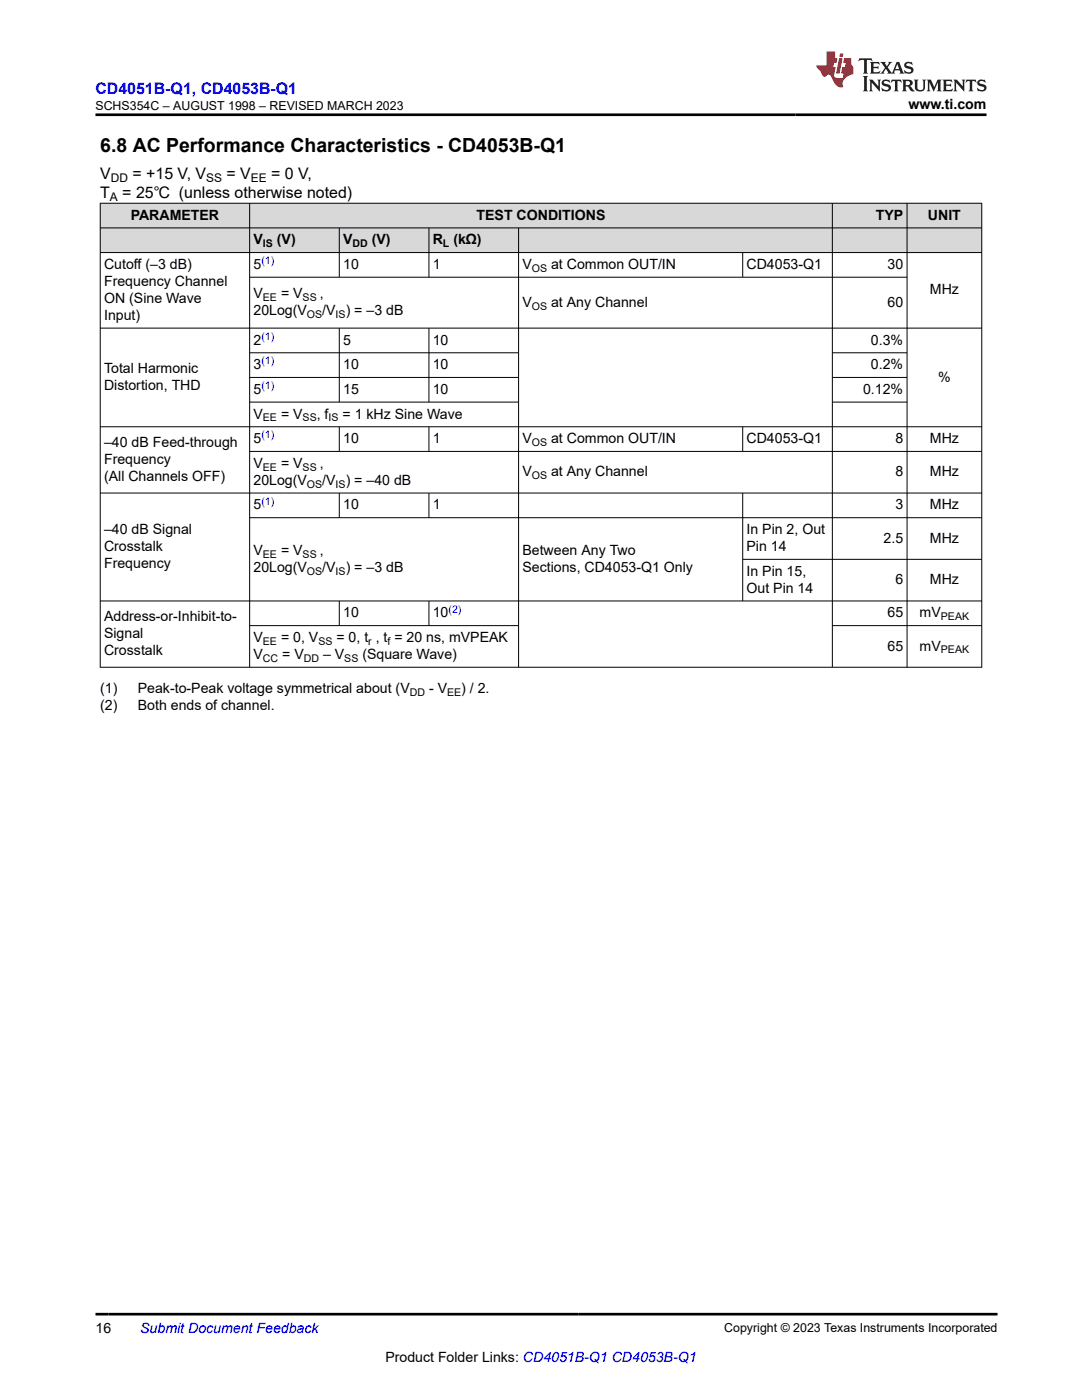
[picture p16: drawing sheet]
<svg xmlns="http://www.w3.org/2000/svg" width="216mm" height="279mm" viewBox="0 0 216 279" stroke-linecap="round" stroke-linejoin="round" font-family="sans-serif">
<defs><g id="words">
<text font-size="3.9" x="20" y="30.3">6.8 AC Performance Characteristics - CD4053B-Q1</text>
<text font-size="3.2" fill="#00f" x="19" y="18.7">CD4051B-Q1, CD4053B-Q1</text>
<g font-size="3.2">
<text x="20" y="35.7">V</text>
<text x="26.4" y="35.7">= +15 V, V</text>
<text x="45.2" y="35.7">= V</text>
<text x="54.1" y="35.7">= 0 V,</text>
<text x="20" y="39.5">T</text>
<text x="24.4" y="39.5">= 25℃ (unless otherwise noted)</text>
</g>
<g font-size="2.8">
<text x="181.3" y="21.8">www.ti.com</text>
<text x="26.1" y="43.8">PARAMETER</text>
<text x="95.1" y="43.8">TEST CONDITIONS</text>
<text x="174.7" y="43.8">TYP</text>
<text x="185.2" y="43.8">UNIT</text>
<text x="20.8" y="53.7">Cutoff (–3 dB)</text>
<text x="50.6" y="48.8">V</text>
<text x="50.6" y="53.7">5</text>
<text x="55.2" y="48.8">(V)</text>
<text x="68.5" y="48.8">V</text>
<text x="68.5" y="53.7">10</text>
<text x="74.2" y="48.8">(V)</text>
<text x="86.4" y="48.8">R</text>
<text x="86.4" y="53.7">1</text>
<text x="90.5" y="48.8">(kΩ)</text>
<text x="104.2" y="53.7">V</text>
<text x="110" y="53.7">at Common OUT/IN</text>
<text x="149" y="53.7">CD4053-Q1</text>
<text x="177.1" y="53.7">30</text>
<text x="20.8" y="57.1">Frequency Channel</text>
<text x="50.6" y="59.5">V</text>
<text x="56.1" y="59.5">= V</text>
<text x="63.8" y="59.5">,</text>
<text x="185.5" y="58.8">MHz</text>
<text x="20.8" y="60.5">ON (Sine Wave</text>
<text x="20.8" y="63.8">Input)</text>
<text x="50.6" y="62.9">20Log(V</text>
<text x="64.3" y="62.9">/V</text>
<text x="69" y="62.9">) = –3 dB</text>
<text x="104.2" y="61.2">V</text>
<text x="110" y="61.2">at Any Channel</text>
<text x="177.1" y="61.2">60</text>
<text x="50.6" y="68.8">2</text>
<text x="68.5" y="68.8">5</text>
<text x="86.4" y="68.8">10</text>
<text x="173.8" y="68.8">0.3%</text>
<text x="20.8" y="74.4">Total Harmonic</text>
<text x="20.8" y="77.8">Distortion, THD</text>
<text x="50.6" y="73.7">3</text>
<text x="68.5" y="73.7">10</text>
<text x="86.4" y="73.7">10</text>
<text x="173.8" y="73.7">0.2%</text>
<text x="187.2" y="76.1">%</text>
<text x="50.6" y="78.6">5</text>
<text x="50.6" y="83.5">V</text>
<text x="56.1" y="83.5">= V</text>
<text x="63.2" y="83.5">, f</text>
<text x="68.3" y="83.5">= 1 kHz Sine Wave</text>
<text x="68.5" y="78.6">15</text>
<text x="86.4" y="78.6">10</text>
<text x="172.2" y="78.6">0.12%</text>
<text x="20.8" y="89.2">–40 dB Feed-through</text>
<text x="50.6" y="88.4">5</text>
<text x="68.5" y="88.4">10</text>
<text x="86.4" y="88.4">1</text>
<text x="104.2" y="88.4">V</text>
<text x="110" y="88.4">at Common OUT/IN</text>
<text x="149" y="88.4">CD4053-Q1</text>
<text x="178.7" y="88.4">8</text>
<text x="185.5" y="88.4">MHz</text>
<text x="20.8" y="92.6">Frequency</text>
<text x="20.8" y="96">(All Channels OFF)</text>
<text x="50.6" y="93.4">V</text>
<text x="56.1" y="93.4">= V</text>
<text x="63.8" y="93.4">,</text>
<text x="104.2" y="95.1">V</text>
<text x="110" y="95.1">at Any Channel</text>
<text x="178.7" y="95.1">8</text>
<text x="185.5" y="95.1">MHz</text>
<text x="50.6" y="96.8">20Log(V</text>
<text x="50.6" y="101.7">5</text>
<text x="64.3" y="96.8">/V</text>
<text x="68.5" y="101.7">10</text>
<text x="69" y="96.8">) = –40 dB</text>
<text x="86.4" y="101.7">1</text>
<text x="178.7" y="101.7">3</text>
<text x="185.5" y="101.7">MHz</text>
<text x="20.8" y="106.6">–40 dB Signal</text>
<text x="149" y="106.6">In Pin 2, Out</text>
<text x="20.8" y="110">Crosstalk</text>
<text x="20.8" y="113.4">Frequency</text>
<text x="50.6" y="110.7">V</text>
<text x="56.1" y="110.7">= V</text>
<text x="63.8" y="110.7">,</text>
<text x="104.2" y="110.7">Between Any Two</text>
<text x="149" y="110">Pin 14</text>
<text x="176.3" y="108.3">2.5</text>
<text x="185.5" y="108.3">MHz</text>
<text x="50.6" y="114.1">20Log(V</text>
<text x="64.3" y="114.1">/V</text>
<text x="69" y="114.1">) = –3 dB</text>
<text x="104.2" y="114.1">Sections, CD4053-Q1 Only</text>
<text x="149" y="114.9">In Pin 15,</text>
<text x="149" y="118.3">Out Pin 14</text>
<text x="178.7" y="116.6">6</text>
<text x="185.5" y="116.6">MHz</text>
<text x="20.8" y="124">Address-or-Inhibit-to-</text>
<text x="68.5" y="123.2">10</text>
<text x="86.4" y="123.2">10</text>
<text x="177.1" y="123.2">65</text>
<text x="183.5" y="123.2">mV</text>
<text x="20.8" y="127.4">Signal</text>
<text x="20.8" y="130.8">Crosstalk</text>
<text x="50.6" y="128.1">V</text>
<text x="50.6" y="131.5">V</text>
<text x="56.1" y="128.1">= 0, V</text>
<text x="56.3" y="131.5">= V</text>
<text x="64.5" y="131.5">– V</text>
<text x="67.1" y="128.1">= 0, t , t = 20 ns, mVPEAK</text>
<text x="72.3" y="131.5">(Square Wave)</text>
<text x="177.1" y="129.8">65</text>
<text x="183.5" y="129.8">mV</text>
<text x="20" y="138.3">(1)</text>
<text x="20" y="141.7">(2)</text>
<text x="27.5" y="138.3">Peak-to-Peak voltage symmetrical about (V</text>
<text x="27.5" y="141.7">Both ends of channel.</text>
<text x="85.6" y="138.3">- V</text>
<text x="92" y="138.3">) / 2.</text>
<text x="19" y="266.1">16</text>
<text x="76.9" y="271.7">Product Folder Links: CD4051B-Q1 CD4053B-Q1</text>
</g>
<text font-size="2.8" fill="#00f" x="28" y="266.1">Submit Document Feedback</text>
<g font-size="2.5">
<text x="19.1" y="21.9">SCHS354C – AUGUST 1998 – REVISED MARCH 2023</text>
<text x="144.5" y="265.8">Copyright © 2023 Texas Instruments Incorporated</text>
</g>
<g font-size="2.4">
<text x="21.9" y="40.1">A</text>
<text x="22.1" y="36.3">DD</text>
<text x="41.2" y="36.3">SS</text>
<text x="50.1" y="36.3">EE</text>
</g>
<g font-size="2.1" fill="#00f">
<text x="52.2" y="52.7">(1)</text>
<text x="52.2" y="67.8">(1)</text>
<text x="52.2" y="72.7">(1)</text>
<text x="52.2" y="77.7">(1)</text>
<text x="52.2" y="87.5">(1)</text>
<text x="52.2" y="100.7">(1)</text>
<text x="89.5" y="122.3">(2)</text>
</g>
<g font-size="2.1">
<text x="52.5" y="49.3">IS</text>
<text x="70.4" y="49.3">DD</text>
<text x="88.4" y="49.3">L</text>
<text x="106.1" y="54.2">OS</text>
<text x="52.5" y="60.1">EE</text>
<text x="60.4" y="60.1">SS</text>
<text x="61.3" y="63.5">OS</text>
<text x="67" y="63.5">IS</text>
<text x="106.1" y="61.8">OS</text>
<text x="52.5" y="84.1">EE</text>
<text x="60.4" y="84.1">SS</text>
<text x="65.6" y="84.1">IS</text>
<text x="106.1" y="89">OS</text>
<text x="52.5" y="93.9">EE</text>
<text x="60.4" y="93.9">SS</text>
<text x="106.1" y="95.6">OS</text>
<text x="61.3" y="97.3">OS</text>
<text x="67" y="97.3">IS</text>
<text x="52.5" y="111.3">EE</text>
<text x="60.4" y="111.3">SS</text>
<text x="61.3" y="114.7">OS</text>
<text x="67" y="114.7">IS</text>
<text x="187.7" y="123.8">PEAK</text>
<text x="52.5" y="128.7">EE</text>
<text x="63.5" y="128.7">SS</text>
<text x="73.5" y="128.7">r</text>
<text x="77.3" y="128.7">f</text>
<text x="187.7" y="130.4">PEAK</text>
<text x="52.5" y="132.1">CC</text>
<text x="60.6" y="132.1">DD</text>
<text x="68.7" y="132.1">SS</text>
<text x="81.8" y="138.9">DD</text>
<text x="89.2" y="138.9">EE</text>
</g>
</g></defs>
<g fill="#d8d8d8">
<path d="M20 40.6h175.9v4.9h-175.9z" fill-rule="evenodd"/>
<path d="M20 45.5h175.9v4.9h-175.9z" fill-rule="evenodd"/>
<path d="M20.1 40.6h29.7v4.8h-29.7z" fill-rule="evenodd"/>
<path d="M49.9 40.6h116.1v4.8h-116.1z" fill-rule="evenodd"/>
<path d="M166.1 40.6h14.8v4.8h-14.8z" fill-rule="evenodd"/>
<path d="M181.1 40.6h14.7v4.8h-14.7z" fill-rule="evenodd"/>
<path d="M20.1 45.5h29.7v4.8h-29.7z" fill-rule="evenodd"/>
<path d="M49.9 45.5h17.7v4.8h-17.7z" fill-rule="evenodd"/>
<path d="M67.8 45.5h17.7v4.8h-17.7z" fill-rule="evenodd"/>
<path d="M85.7 45.5h17.7v4.8h-17.7z" fill-rule="evenodd"/>
<path d="M103.5 45.5h62.5v4.8h-62.5z" fill-rule="evenodd"/>
<path d="M166.1 45.5h14.8v4.8h-14.8z" fill-rule="evenodd"/>
<path d="M181.1 45.5h14.7v4.8h-14.7z" fill-rule="evenodd"/>
</g>
<g fill="none" stroke="#000" stroke-width=".2">
<path d="M19.9 40.6h176.1M19.9 45.5h176.1M19.9 50.4h176.1M20 40.5v92.7M49.8 40.5v92.7M49.8 55.3h131.3M67.7 45.5v9.9M85.6 45.5v9.9M103.5 45.5v87.7M148.2 50.4v5M166.1 40.5v92.7M181 40.5v92.7"/>
<path d="M195.9 40.5v92.7M19.9 65.5h176.1M49.8 70.4h53.7M49.8 75.3h53.7M67.7 65.5v14.8M85.6 65.5v14.8M166.1 70.4h15M166.1 75.3h15M19.9 85.2h176.1M19.9 98.4h176.1M49.8 80.2h53.7M49.8 90.1h146.2"/>
<path d="M67.7 85.2v5M67.7 98.4v5M85.6 85.2v5M85.6 98.4v5M148.2 85.2v5M148.2 98.4v21.6M166.1 80.2h15M49.8 103.3h146.2M67.7 119.9v5M85.6 119.9v5M148.2 111.6h47.8M196 119.9h-176.1"/>
<path d="M49.8 124.9h53.7M166.1 124.9h29.9M196 133.2h-176.1"/>
</g>
<path d="M171.5 11.6l-.2 .6 .5-.2h.6v.1v2.2l-.2 .4h1l-.2-.4v-2.2v-.1h.5l.5 .2-.1-.6zM173.6 12.4l.2 .3v1.6l-.2 .4h1.9l.1-.6a1.08 1.08 0 0 1-1.3 .2v-.7h.6l.4 .2v-.7l-.4 .2h-.6v-.5l.2-.2a1 1 0 0 1 1 .3l-.1-.5zM175.7 12.4l.9 1.1-1 1.2h.9l-.2-.2 .5-.8 .4 .8-.2 .2h1.6l-.2-.2 .2-.5h.9l.1 .5-.1 .2h.9l-.2-.4-.8-1.9h-.5l-.9 2.1-.9-1.1 .9-1h-.8l.2 .2-.4 .6-.4-.6 .2-.2zM179 12.8l.4 1h-.7zM180.7 12.5a.65 .65 0 0 0-.2 .7 .65 .65 0 0 0 .6 .5l.6 .1 .1 .3a.79 .79 0 0 1-.7 .4 .79 .79 0 0 1-.7-.5l.1 .7 .2-.1a.93 .93 0 0 0 1.1 0 .93 .93 0 0 0 .4-.9 1.46 1.46 0 0 0-1.2-.6l-.1-.3a1.09 1.09 0 0 1 1.2 .2l-.2-.6-.1 .1-.5-.2zM172.2 15.2l.2 .4v2.2l-.2 .4h1l-.2-.4v-2.2l.2-.4zM173.4 15.9l.2 .4v1.5l-.2 .4h.8l-.3-.4 .1-1.3 1.6 1.8v-2l.2-.4h-.7l.1 .2 .1 1.1-1.2-1.3zM176.2 16a.65 .65 0 0 0-.2 .8 .65 .65 0 0 0 .6 .4l.6 .2 .1 .2a.79 .79 0 0 1-.7 .4 .79 .79 0 0 1-.7-.5l.1 .7 .2-.1a.93 .93 0 0 0 1.1 .1 .93 .93 0 0 0 .4-1 1.46 1.46 0 0 0-1.2-.5l-.1-.4a1.09 1.09 0 0 1 1.2 .2l-.1-.6-.2 .1-.5-.1zM177.9 15.9l-.1 .6a.63 .63 0 0 1 .8-.3v1.6l-.3 .4h1l-.2-.4v-1.6a.66 .66 0 0 1 .8 .3l-.1-.6zM180 15.9l.2 .4v1.5l-.2 .4h1l-.2-.2-.1-.7h.5l.1 .2a.79 .79 0 0 0 1.2 .6l-1-.9a.61 .61 0 0 0 .6-.6 .61 .61 0 0 0-.5-.7zM180.8 16.2h.1a.47 .47 0 0 1 .5 .1 .47 .47 0 0 1 .1 .5l-.1 .1-.7 .1zM182.3 15.9l.2 .2a2.27 2.27 0 0 0 .4 2 1.04 1.04 0 0 0 1.7-.7v-1.3l.2-.2h-.8l.2 .4v1.1a.6 .6 0 0 1-.6 .6 .6 .6 0 0 1-.6-.6v-1.1l.3-.4zM184.9 15.9l.2 .4v1.5l-.2 .4h.8l-.3-.4v-1.4l.9 1.9 .9-1.9v1.4l-.3 .4h1l-.2-.4v-1.5l.2-.4h-.8l-.7 1.5-.6-1.5zM188.1 15.9l.2 .4v1.5l-.2 .4h1.9l.1-.6a1.09 1.09 0 0 1-1.3 .2v-.7h.6l.4 .2v-.6l-.4 .2h-.6v-.6l.2-.1a1.01 1.01 0 0 1 1 .3l-.1-.6zM190.2 15.9l.3 .4v1.5l-.3 .4h.8l-.2-.4v-1.3l1.6 1.8v-2l.2-.4h-.7l.2 .2v1.1l-1.2-1.3zM192.8 15.9l-.1 .6a.63 .63 0 0 1 .8-.3v1.6l-.3 .4h1l-.2-.4v-1.6a.66 .66 0 0 1 .8 .3l-.1-.6zM195.2 16a.65 .65 0 0 0-.2 .8 .65 .65 0 0 0 .6 .4l.6 .2 .2 .2a.79 .79 0 0 1-.7 .4 .79 .79 0 0 1-.7-.5l.1 .7 .2-.1a.93 .93 0 0 0 1 .1 .93 .93 0 0 0 .5-1 1.46 1.46 0 0 0-1.3-.5v-.4a1.09 1.09 0 0 1 1.2 .2l-.2-.6-.2 .1-.5-.1z" fill="#231f20"/>
<path d="M164.9 10.3v2.7h-2l.1 .4 .8 1a.95 .95 0 0 0 1 .9 .59 .59 0 0 1 .5-.4 .59 .59 0 0 1 .5 .3l.4 .8a1.59 1.59 0 0 0 2.1 1.4 1.61 1.61 0 0 1 1-2.3l1-.3-.1-1.5a1.59 1.59 0 0 1-.3-1.7h-1.5l-.2 .9h.6l-.2 .9h-.5l-.2 .9v.3l.4 .1-.1 .9h-.7a.73 .73 0 0 1-1-.7l.3-1.5h-.5l.1-.9h.5l.2-.9h-.5v-1.3zM167.4 11.6l-.6 3.1h.7l.6-3.1zM167.6 10.7l-.1 .6h.7l.1-.6z" fill="#ed1c24"/>
<path d="M19 22.9h177.8M19 262.3h180" fill="none" stroke="#000" stroke-width=".53"/>
<use href="#words"/>
</svg>
